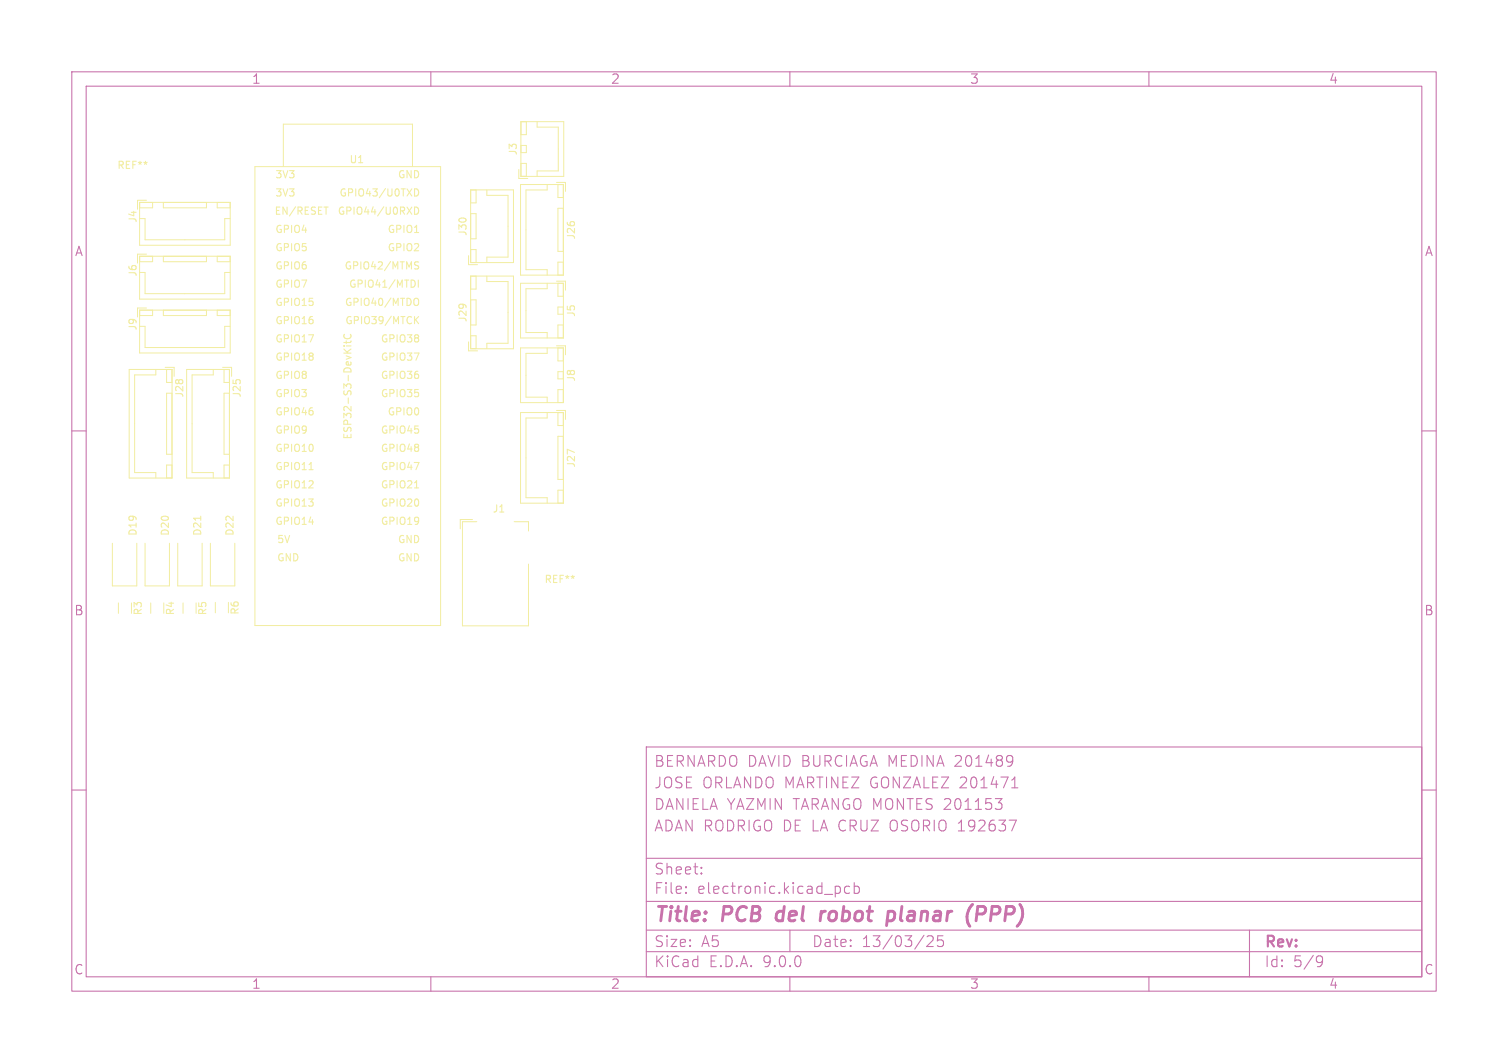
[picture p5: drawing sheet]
<svg xmlns="http://www.w3.org/2000/svg" width="210mm" height="148mm" viewBox="0 0 210 148" stroke-linecap="round" stroke-linejoin="round" font-family="sans-serif">
<defs><g id="words">
<g font-size="2.8" fill="#c872ab">
<text x="91" y="128.9">Title:</text>
<text x="100.7" y="128.9">PCB</text>
<text x="109" y="128.9">del</text>
<text x="115.9" y="128.9">robot</text>
<text x="126" y="128.9">planar</text>
<text x="137.9" y="128.9">(PPP)</text>
</g>
<g font-size="2.1" fill="#c872ab">
<text x="91" y="107">BERNARDO DAVID BURCIAGA MEDINA 201489</text>
<text x="91" y="113">DANIELA YAZMIN TARANGO MONTES 201153</text>
<text x="91" y="110">JOSE ORLANDO MARTINEZ GONZALEZ 201471</text>
<text x="91" y="116">ADAN RODRIGO DE LA CRUZ</text>
<text x="124.3" y="116">OSORIO 192637</text>
<text x="91" y="124.7">File:</text>
<text x="91" y="122">Sheet:</text>
<text x="97.1" y="124.7">electronic.kicad_pcb</text>
<text x="91" y="134.9">KiCad</text>
<text x="91" y="132.1">Size:</text>
<text x="97.7" y="132.1">A5</text>
<text x="98.7" y="134.9">E.D.A.</text>
<text x="106.3" y="134.9">9.0.0</text>
<text x="113" y="132.1">Date:</text>
<text x="120" y="132.1">13/03/25</text>
<text x="176" y="132.3">Rev:</text>
<text x="176" y="134.9">Id:</text>
<text x="180.1" y="134.9">5/9</text>
</g>
<g font-size="1.8" fill="#c872ab">
<text x="35" y="11.9">1</text>
<text x="85" y="11.9">2</text>
<text x="135" y="11.9">3</text>
<text x="185" y="11.9">4</text>
<text x="10.3" y="35.9">A</text>
<text x="198.4" y="35.9">A</text>
<text x="10.3" y="85.9">B</text>
<text x="198.3" y="85.9">B</text>
<text x="10.3" y="135.9">C</text>
<text x="35" y="137.9">1</text>
<text x="85" y="137.9">2</text>
<text x="135" y="137.9">3</text>
<text x="185" y="137.9">4</text>
<text x="198.3" y="135.9">C</text>
</g>
<g font-size="1.4" fill="#f2eda1">
<text x="16.2" y="23.7">REF**</text>
<text x="48.6" y="22.9">U1</text>
<text x="72.2" y="21.7" transform="rotate(-90 72.2 21.7)">J3</text>
<text x="38.3" y="27.6">3V3</text>
<text x="38.3" y="25">3V3</text>
<text x="47.1" y="27.6">GPIO43/U0TXD</text>
<text x="55.3" y="25">GND</text>
<text x="19.2" y="31.1" transform="rotate(-90 19.2 31.1)">J4</text>
<text x="38.1" y="30.1">EN/RESET</text>
<text x="38.3" y="35.2">GPIO5</text>
<text x="38.3" y="32.6">GPIO4</text>
<text x="46.9" y="30.1">GPIO44/U0RXD</text>
<text x="53.9" y="35.2">GPIO2</text>
<text x="53.9" y="32.6">GPIO1</text>
<text x="65.2" y="33" transform="rotate(-90 65.2 33)">J30</text>
<text x="80.3" y="33.5" transform="rotate(-90 80.3 33.5)">J26</text>
<text x="19.2" y="38.6" transform="rotate(-90 19.2 38.6)">J6</text>
<text x="38.3" y="40.3">GPIO7</text>
<text x="38.3" y="37.7">GPIO6</text>
<text x="47.9" y="37.7">GPIO42/MTMS</text>
<text x="48.5" y="40.3">GPIO41/MTDI</text>
<text x="19.2" y="46.1" transform="rotate(-90 19.2 46.1)">J9</text>
<text x="38.3" y="45.3">GPIO16</text>
<text x="38.3" y="47.9">GPIO17</text>
<text x="38.3" y="42.8">GPIO15</text>
<text x="47.9" y="42.8">GPIO40/MTDO</text>
<text x="48" y="45.3">GPIO39/MTCK</text>
<text x="52.9" y="47.9">GPIO38</text>
<text x="65.2" y="45" transform="rotate(-90 65.2 45)">J29</text>
<text x="80.3" y="44.2" transform="rotate(-90 80.3 44.2)">J5</text>
<text x="38.3" y="53">GPIO8</text>
<text x="38.3" y="50.4">GPIO18</text>
<text x="52.9" y="53">GPIO36</text>
<text x="52.9" y="50.4">GPIO37</text>
<text x="80.3" y="53.2" transform="rotate(-90 80.3 53.2)">J8</text>
<text x="25.7" y="55.5" transform="rotate(-90 25.7 55.5)">J28</text>
<text x="33.7" y="55.5" transform="rotate(-90 33.7 55.5)">J25</text>
<text x="38.3" y="55.5">GPIO3</text>
<text x="38.3" y="58">GPIO46</text>
<text x="52.9" y="55.5">GPIO35</text>
<text x="53.9" y="58">GPIO0</text>
<text x="38.3" y="65.7">GPIO11</text>
<text x="38.3" y="60.6">GPIO9</text>
<text x="38.3" y="63.1">GPIO10</text>
<text x="49.2" y="61.3" transform="rotate(-90 49.2 61.3)">ESP32-S3-DevKitC</text>
<text x="52.9" y="60.6">GPIO45</text>
<text x="52.9" y="65.7">GPIO47</text>
<text x="52.9" y="63.1">GPIO48</text>
<text x="80.3" y="65.2" transform="rotate(-90 80.3 65.2)">J27</text>
<text x="38.3" y="70.7">GPIO13</text>
<text x="38.3" y="68.2">GPIO12</text>
<text x="52.9" y="68.2">GPIO21</text>
<text x="52.9" y="70.7">GPIO20</text>
<text x="68.5" y="71.6">J1</text>
<text x="19.2" y="74.7" transform="rotate(-90 19.2 74.7)">D19</text>
<text x="23.7" y="74.7" transform="rotate(-90 23.7 74.7)">D20</text>
<text x="28.2" y="74.7" transform="rotate(-90 28.2 74.7)">D21</text>
<text x="32.7" y="74.7" transform="rotate(-90 32.7 74.7)">D22</text>
<text x="38.3" y="73.3">GPIO14</text>
<text x="38.5" y="75.8">5V</text>
<text x="52.9" y="73.3">GPIO19</text>
<text x="55.3" y="75.8">GND</text>
<text x="38.5" y="78.4">GND</text>
<text x="55.3" y="78.4">GND</text>
<text x="75.7" y="81.4">REF**</text>
<text x="19.9" y="85.8" transform="rotate(-90 19.9 85.8)">R3</text>
<text x="24.4" y="85.8" transform="rotate(-90 24.4 85.8)">R4</text>
<text x="28.9" y="85.8" transform="rotate(-90 28.9 85.8)">R5</text>
<text x="33.4" y="85.7" transform="rotate(-90 33.4 85.7)">R6</text>
</g>
</g></defs>
<g fill="none" stroke="#c872ab" stroke-width=".15">
<path d="M10 10h190v128h-190zM12 12h186v124h-186zM60 10v2M110 10v2M160 10v2M10 60h2M198 60h2M10 110h2M90 104h108v32h-108zM90 119.5h108M138.6 111.2h.9l-.5 .6M139.2 111.8l.3 .2v.4l-.3 .3"/>
<path d="M140.7 105.2l.3 .1a1.26 1.26 0 0 1-.2 1.2M140.9 109.7h.8M141 105.8l-.3 .3M141.2 108.4l.1-.2v1.5M198 110h2M60 136v2M90 132.5h108M90 129.5h108M90 125.5h108M95.5 124.2l.1 .1-.1 .1M95.5 124.2v.1v.1M95.5 123.5v.1"/>
<path d="M95.5 124.2v.2M95.5 123.5h.1l-.1 .1M97.7 121.5v.1v.1M97.7 121.5l-.1 .1 .1 .1M97.7 120.8v.1M97.7 121.5v.2M97.7 120.8h-.1l.1 .1M110 136v2M110 129.5v3M116.5 123.4h.2l.3 .3v.5l-.3 .2h-.2M118.3 123.5l-.4-.1-.3 .3v.4l.1 .2 .2 .1 .4-.1M119 123.5l.4-.1 .3 .3v.4l-.2 .2-.1 .1-.4-.1"/>
<path d="M119 122.9v1.5M129.9 130.4l.1 .2-.1 .3-.9 .9h1M130.6 130.3l-.1 .7 .2-.1h.5l.2 .2v.4l-.3 .3h-.4l-.2-.2M160 136v2M174 129.5v6.5M183.6 133.1h.3l.2 .1a.99 .99 0 0 1-.4 1.4h-.2M184.2 133.7l-.3 .3h-.3"/>
</g>
<path d="M108.3 127.1l-.2 .7v.2l.3 .2M114.4 126.9l-.2 1.3M114.9 126.9a.59 .59 0 0 0-.6 .4M123.9 126.9l.6 .1 .1 .3-.1 .5-.4 .4M135.4 125.9l-.1 .1M137.1 126.3l-.2-.1h-.7l-.3 2M137.1 127.1l-.3 .2h-.8" fill="none" stroke="#c872ab" stroke-width=".4"/>
<g fill="none" stroke="#f2eda1" stroke-width=".15">
<path d="M45.1 28.8h.6M57.6 39l.2 .4-.2 .5M57.7 26.3a.51 .51 0 0 1 .6 .5 .51 .51 0 0 1-.6 .5zM57.7 28.8a.51 .51 0 0 1 .6 .5 .51 .51 0 0 1-.6 .5zM57.8 36.8l.4 .2 .1 .3-.2 .2-.4-.1M58.3 39v1M58.3 36.5h-.4l-.1 .1M47.9 48.6l.6 .6M47.9 48.2h.1M48 46.5a.47 .47 0 0 0 .3 .7 .47 .47 0 0 0 .6-.5l-.1-.2M48.2 48.2h.7M48.2 47.5v.3"/>
<path d="M48.9 48.6l-.6 .4M48.9 47.5l-.2 .2h-.8M57.8 41.6l.1-.1a.34 .34 0 0 1 .4 .4v.3a.33 .33 0 0 1-.2 .3 .33 .33 0 0 1-.3 0M57.9 44.5l.4 .6M58.3 44.1l-.6 .5M28 71.9v.5M43 65.4h.6M57.7 67.9h.6"/>
</g>
<g fill="none" stroke="#f2eda1" stroke-width=".14">
<path d="M72.5 16.9h6v7.7h-6zM73.3 16.9v1.9h-.8M74.8 16.9v.8h2.9v6.1h-2.9v.8M19.4 28.2h12.7v5.9h-12.7zM19.4 35.7h12.7v5.9h-12.7zM19.5 28.2h1.7v.7h-1.7zM19.5 35.7v.7h1.7v-.7M19.5 30.4h.7v3h11.1v-3h.7M19.5 37.9h.7v3h11.1v-3h.7M20.4 27.9h-1.3v1.2M20.4 35.4h-1.3v1.2M22.8 28.2h5.9v.7h-5.9z"/>
<path d="M22.8 35.7v.7h5.9v-.7M30.3 35.7v.7h1.7M32 28.2h-1.7v.7h1.7M35.5 23.2h25.9v63.9h-25.9zM39.5 23.2v-5.9h17.9v5.9M65.2 35.6v1.3h1.3M65.5 26.4h6v10.2h-6zM65.5 38.4h6v10.2h-6zM65.5 26.5h.8v1.8h-.8zM65.5 29.8h.8v3.5h-.8zM65.5 36.6v-1.8h.8v1.8M65.5 38.5v1.8h.8v-1.8"/>
<path d="M67.8 26.5v.7h2.9v8.6h-2.9v.8M67.8 38.5v.7h2.9v8.6h-2.9v.8M72.3 23.6v1.3h1.2M72.5 25.7h6v12.6h-6zM72.5 39.4h6v7.7h-6zM72.5 20.3h.8v1h-.8M72.5 22.8h.8v1.8M76.2 25.7v.8h-3v11.1h3v.7M76.2 39.5v.7h-3v6.1h3v.8M77.5 25.4h1.2v1.3M77.5 39.2h1.2v1.2M77.7 25.7v1.8h.7v-1.8"/>
<path d="M77.7 29h.7v6h-.7zM77.7 38.3v-1.8h.7v1.8M77.7 39.5v1.8h.7v-1.8M18 51.4h6v15.2h-6zM19.4 43.2h12.7v5.9h-12.7zM19.5 43.2v.7h1.7v-.7M19.5 45.4h.7v3h11.1v-3h.7M20.4 42.9h-1.3v1.2M21.7 51.5v.7h-3v13.6h3v.8M22.8 43.2v.7h5.9v-.7M23 51.2h1.2v1.2M23.2 51.5v1.8h.7"/>
<path d="M23.9 54.8h-.7v8.5h.7M26 51.4h6v15.2h-6zM29.7 51.5v.7h-3v13.6h3v.8M30.3 43.2v.7h1.7M31 51.2h1.2v1.2M31.2 51.5v1.8h.7M31.9 54.8h-.7v8.5h.7M65.2 47.6v1.3h1.3M65.5 41.8h.8v3.5h-.8zM65.5 46.8h.8v1.8h-.8zM72.5 48.4h6v7.7h-6zM72.5 57.4h6v12.7h-6z"/>
<path d="M76.2 48.5v.7h-3v6.1h3v.8M76.2 57.5v.7h-3v11.1h3v.8M77.5 48.2h1.2v1.2M77.5 57.2h1.2v1.2M77.7 42.7h.7v1.1h-.7zM77.7 45.3h.7v1.8h-.7zM77.7 48.5h.7v1.8h-.7zM77.7 51.8h.7v.9h-.7zM77.7 56.1v-1.8h.7v1.8M77.7 57.5v1.8h.7v-1.8M15.7 75.6v6h3.3v-6M20.2 75.6v6h3.4v-6"/>
<path d="M23.9 64.8h-.7v1.8M24.8 75.6v6h3.3v-6M29.3 75.6v6h3.4v-6M31.9 64.8h-.7v1.8M65.8 72.3h-1.7v1.3M66.4 72.6h-2v14.5h9.2v-8.6M71.6 72.6h2v1.3M77.7 60.8h.7v6h-.7zM77.7 70.1v-1.8h.7v1.8M16.5 83.9v1.5M18.3 83.9v1.5M21 83.9v1.5"/>
<path d="M22.8 83.9v1.5M25.5 83.9v1.5M27.3 83.9v1.5M30 83.9v1.4M31.8 83.9v1.4"/>
</g>
<use href="#words"/>
</svg>
